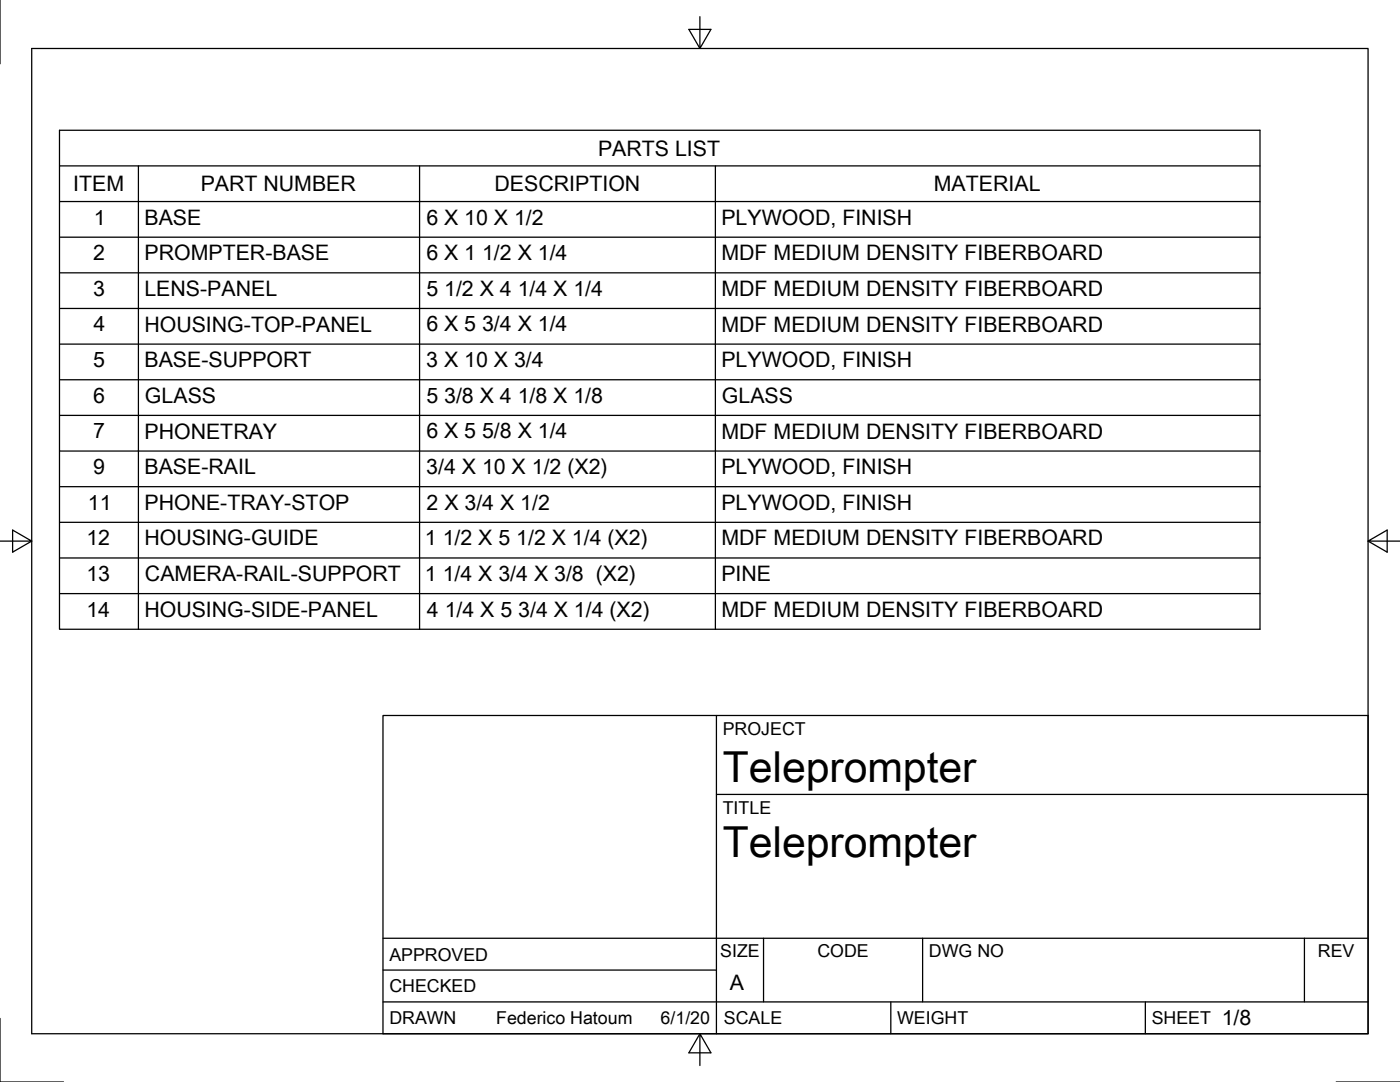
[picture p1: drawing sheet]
<svg xmlns="http://www.w3.org/2000/svg" width="279mm" height="216mm" viewBox="0 0 279 216" stroke-linecap="round" stroke-linejoin="round" font-family="sans-serif">
<defs><g id="words">
<g font-size="8.5">
<text x="144.3" y="156">Teleprompter</text>
<text x="144.3" y="171">Teleprompter</text>
</g>
<g font-size="4.3">
<text x="119.4" y="31.1">PARTS LIST</text>
<text x="14.6" y="38.2">ITEM</text>
<text x="40" y="38.2">PART NUMBER</text>
<text x="98.7" y="38.2">DESCRIPTION</text>
<text x="186.4" y="38.2">MATERIAL</text>
<text x="18.7" y="44.8">1</text>
<text x="28.8" y="44.9">BASE</text>
<text x="85.1" y="44.8">6 X 10 X 1/2</text>
<text x="144" y="44.9">PLYWOOD, FINISH</text>
<text x="18.6" y="51.9">2</text>
<text x="28.8" y="51.9">PROMPTER-BASE</text>
<text x="85.1" y="51.9">6 X 1 1/2 X 1/4</text>
<text x="144" y="51.9">MDF MEDIUM DENSITY FIBERBOARD</text>
<text x="18.6" y="59">3</text>
<text x="28.8" y="59.1">LENS-PANEL</text>
<text x="85.1" y="59">5 1/2 X 4 1/4 X 1/4</text>
<text x="144" y="59.1">MDF MEDIUM DENSITY FIBERBOARD</text>
<text x="18.6" y="66.1">4</text>
<text x="28.8" y="66.2">HOUSING-TOP-PANEL</text>
<text x="85.1" y="66.1">6 X 5 3/4 X 1/4</text>
<text x="144" y="66.2">MDF MEDIUM DENSITY FIBERBOARD</text>
<text x="18.6" y="73.2">5</text>
<text x="28.8" y="73.3">BASE-SUPPORT</text>
<text x="85.1" y="73.3">3 X 10 X 3/4</text>
<text x="144" y="73.3">PLYWOOD, FINISH</text>
<text x="18.6" y="80.4">6</text>
<text x="28.9" y="80.4">GLASS</text>
<text x="85.1" y="80.4">5 3/8 X 4 1/8 X 1/8</text>
<text x="144.1" y="80.4">GLASS</text>
<text x="18.6" y="87.5">7</text>
<text x="28.8" y="87.5">PHONETRAY</text>
<text x="85.1" y="87.5">6 X 5 5/8 X 1/4</text>
<text x="144" y="87.5">MDF MEDIUM DENSITY FIBERBOARD</text>
<text x="18.6" y="94.6">9</text>
<text x="28.8" y="94.6">BASE-RAIL</text>
<text x="85.1" y="94.6">3/4 X 10 X 1/2 (X2)</text>
<text x="144" y="94.6">PLYWOOD, FINISH</text>
<text x="17.5" y="101.7">11</text>
<text x="28.8" y="101.7">PHONE-TRAY-STOP</text>
<text x="85.1" y="101.7">2 X 3/4 X 1/2</text>
<text x="144" y="101.7">PLYWOOD, FINISH</text>
<text x="17.3" y="108.8">12</text>
<text x="28.8" y="108.8">HOUSING-GUIDE</text>
<text x="84.8" y="108.8">1 1/2 X 5 1/2 X 1/4 (X2)</text>
<text x="144" y="108.8">MDF MEDIUM DENSITY FIBERBOARD</text>
<text x="17.2" y="115.9">13</text>
<text x="28.9" y="116">CAMERA-RAIL-SUPPORT</text>
<text x="84.8" y="116">1 1/4 X 3/4 X 3/8 (X2)</text>
<text x="144" y="115.9">PINE</text>
<text x="17.3" y="123">14</text>
<text x="28.8" y="123.1">HOUSING-SIDE-PANEL</text>
<text x="85.2" y="123.1">4 1/4 X 5 3/4 X 1/4 (X2)</text>
<text x="144" y="123.1">MDF MEDIUM DENSITY FIBERBOARD</text>
<text x="145.7" y="197.5">A</text>
<text x="243.8" y="204.6">1/8</text>
</g>
<g font-size="3.5">
<text x="144.3" y="146.6">PROJECT</text>
<text x="144.3" y="162.3">TITLE</text>
<text x="77.7" y="191.7">APPROVED</text>
<text x="143.7" y="191">SIZE</text>
<text x="163.1" y="191">CODE</text>
<text x="185.4" y="191">DWG NO</text>
<text x="263" y="191">REV</text>
<text x="77.7" y="198">CHECKED</text>
<text x="77.7" y="204.4">DRAWN</text>
<text x="99" y="204.4">Federico Hatoum</text>
<text x="131.8" y="204.4">6/1/20</text>
<text x="144.5" y="204.4">SCALE</text>
<text x="179" y="204.4">WEIGHT</text>
<text x="229.8" y="204.4">SHEET</text>
</g>
</g></defs>
<!-- layer: Titleblock -->
<path d="M76.4 142.8h196.6v63.5h-196.6zM143 158.5h130M143 142.8v63.5M76.4 199.9h196.6M76.4 193.6h66.6M76.4 187.2h196.6M152.4 187.2v12.7M177.8 199.9v6.4M184.1 187.2v12.7M228.6 199.9v6.4M260.3 187.2v12.7" fill="none" stroke="#000" stroke-width=".25"/>
<!-- layer: Border -->
<path d="M0 0v12.7M6.3 9.7h266.7v196.6h-266.7zM139.7 3.3v6.4l2.2-3.8h-4.4l2.2 3.8M0 108h6.3l-3.8-2.2v4.4l3.8-2.2M273 108l3.8 2.2v-4.4l-3.8 2.2h6.4M0 203.2v12.7h12.7M139.7 206.3l-2.2 3.8h4.4l-2.2-3.8v6.3M266.7 215.9h12.7" fill="none" stroke="#000" stroke-width=".25"/>
<!-- layer: BOM -->
<g fill="none" stroke="#000" stroke-width=".25">
<path d="M11.9 26h239.6v99.6h-239.6zM11.9 33.1h239.6M27.6 33.1v92.5M83.7 33.1v92.5M142.8 33.1v92.5M11.9 40.2h239.6M11.9 47.3h239.6M11.9 54.4h239.6M11.9 61.6h239.6M11.9 68.7h239.6M11.9 75.8h239.6M11.9 82.9h239.6"/>
<path d="M11.9 90h239.6M11.9 97.1h239.6M11.9 104.2h239.6M11.9 111.3h239.6M11.9 118.4h239.6"/>
</g>
<use href="#words"/>
</svg>
